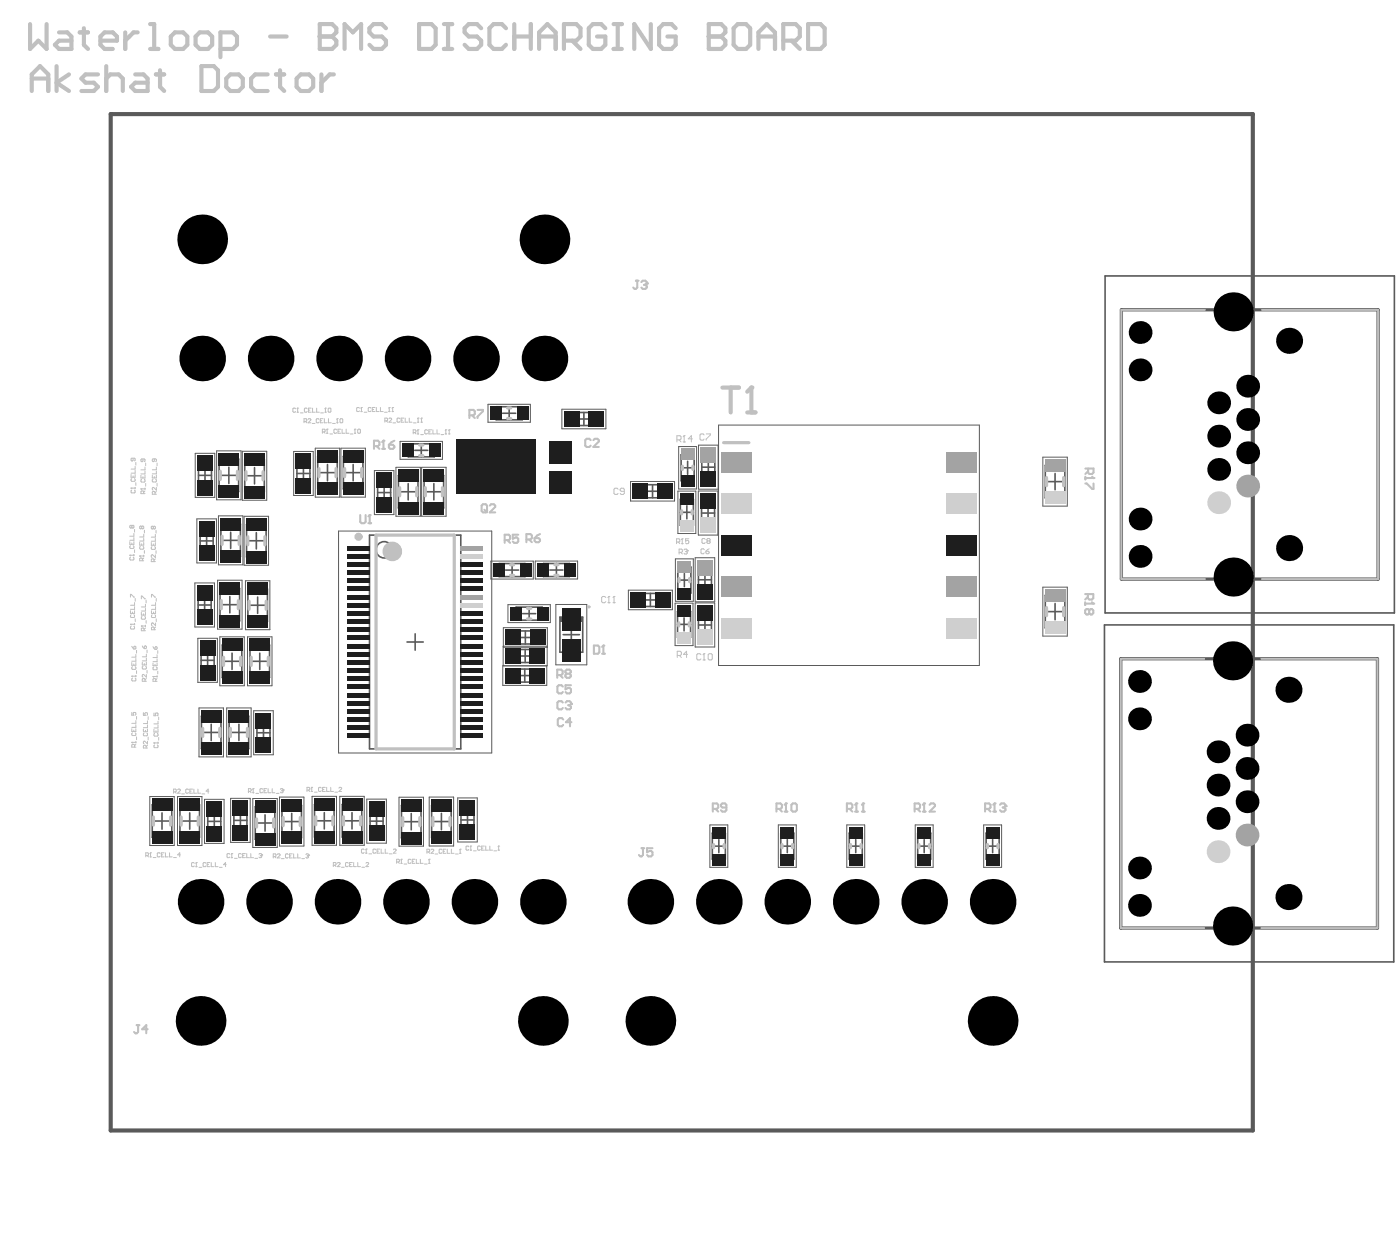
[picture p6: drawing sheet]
<svg xmlns="http://www.w3.org/2000/svg" width="286mm" height="254mm" viewBox="0 0 286 254" stroke-linecap="round" stroke-linejoin="round" font-family="sans-serif">
<g fill="none" stroke="#5a5a5a" stroke-width=".33">
<path d="M225.6 56.3h59v68.8h-59zM40.5 97h2.7M40.5 94.3h2.7v5.3h-2.7zM41.8 95.6v2.7M44.7 93.6h4v6.7h-4zM45 97h3.4M46.7 95.3v3.3M50 93.7h3.9v6.7h-3.9zM50.3 97.1h3.3M52 95.4v3.3M60.6 96.6h2.7M60.6 93.9h2.7v5.4h-2.7z"/>
<path d="M61.9 95.3v2.6M64.8 93.1h4v6.7h-4zM65.2 96.4h3.3M66.8 94.8v3.3M70.1 93.1h4v6.7h-4zM70.4 96.4h3.3M72.1 94.8v3.3M77.1 97.8h2.6v5.4h-2.6zM78.4 99.2v2.6M81.3 97h4v6.7h-4zM83.3 98.7v3.3M83.3 90.5h5.3v2.7h-5.3z"/>
<path d="M84.7 91.9h2.6M86 90.5v2.7M86.6 97h4v6.7h-4zM88.6 98.7v3.3M101.3 83h5.3v2.6h-5.3zM102.6 84.3h2.7M103.9 83v2.6M116.5 84.2h5.3v2.6h-5.3zM117.8 85.5h2.7M119.2 84.2v2.6M130.5 98.9h5.3v2.7h-5.3zM133.2 98.9v2.7"/>
<path d="M139 95.4h2.7M139 92.8h2.7v5.3h-2.7zM140.4 94.1v2.7M143.2 95.3h2.7M143.2 92.6h2.7v5.4h-2.7zM144.6 94v2.6M213.4 94.9h3.9v6.7h-3.9zM213.7 98.3h3.3M215.3 96.6v3.3M40.8 110.4h2.7M40.8 107.7h2.7v5.3h-2.7zM42.2 109v2.7"/>
<path d="M45.1 106.9h4v6.7h-4zM45.4 110.2h3.3M47.1 108.6v3.3M50.3 107h4v6.7h-4zM50.7 110.3h3.3M52.3 108.7v3.3M75.4 109.2h18.6v43.6h-18.6zM77.1 100.5h2.6M81.7 100.3h3.3M86.9 100.3h3.3M101.9 115h5.3v2.6h-5.3zM103.2 116.3h2.7"/>
<path d="M104.5 115v2.6M110.9 115h5.3v2.6h-5.3zM112.2 116.3h2.7M113.6 115v2.6M131.9 100.2h2.6M138.4 118.3h2.6M138.4 115.7h2.6v5.3h-2.6zM138.9 104.5h2.6M138.9 101.9h2.6v5.3h-2.6zM139.7 117v2.7M140.2 103.2v2.7M142.6 118.3h2.6"/>
<path d="M142.6 115.6h2.6v5.3h-2.6zM143.2 104.7h2.7M143.2 102h2.7v5.3h-2.7zM143.9 117v2.6M144.5 103.3v2.7M40.4 123.4h2.7M40.4 120.8h2.7v5.3h-2.7zM41 134.7h2.7M41 132.1h2.7v5.3h-2.7zM41.8 122.1v2.7M42.4 133.4v2.6M44.9 120h4v6.7h-4z"/>
<path d="M45.2 123.4h3.4M45.4 131.6h4v6.6h-4zM45.7 134.9h3.3M46.9 121.7v3.3M47.4 133.3v3.3M50.6 120.1h4v6.7h-4zM50.9 123.5h3.4M51 131.6h4v6.6h-4zM51.4 134.9h3.3M52.6 121.8v3.3M53 133.3v3.3M83.1 131h3.3"/>
<path d="M84.7 129.3v3.3M104.4 136.5h5.4v2.7h-5.4zM104.5 132.5h5.4v2.7h-5.4zM104.6 128.7h5.3v2.7h-5.3zM105.3 123.9h5.4v2.6h-5.4zM105.8 137.8h2.6M105.9 133.8h2.6M105.9 130.1h2.7M106.7 125.2h2.6M107.1 136.5v2.7M107.2 132.5v2.7M107.2 128.7v2.7"/>
<path d="M108 123.9v2.6M114.3 125.9h4.6v7.2h-4.6zM114.9 129.5h3.4M116.6 127.8v3.3M130.1 121.1h5.3v2.6h-5.3zM131.4 122.4h2.7M132.7 121.1v2.6M138.3 127.4h2.6M138.3 124.7h2.6v5.3h-2.6zM139.6 126.1v2.6M142.6 127.5h2.6M142.6 124.8h2.6v5.4h-2.6z"/>
<path d="M143.9 126.2v2.6M213.4 121.5h3.9v6.6h-3.9zM213.7 124.8h3.3M215.3 123.1v3.3M225.4 127.5h59.1v68.7h-59.1zM41.1 146.1h4v6.7h-4zM41.4 149.4h3.4M43.1 147.8v3.3M46.8 146.1h4v6.7h-4zM47.1 149.4h3.3M48.8 147.8v3.3M52.4 149.5h2.7"/>
<path d="M52.4 146.8h2.7v5.4h-2.7zM53.8 148.2v2.6M31.1 164.2h4v6.6h-4zM31.4 167.5h3.3M33.1 165.8v3.4M36.7 164.2h4v6.6h-4zM37.1 167.5h3.3M38.7 165.8v3.4M42.4 167.6h2.7M42.4 164.9h2.7v5.3h-2.7zM43.7 166.2v2.7M47.7 167.4h2.7"/>
<path d="M47.7 164.7h2.7v5.3h-2.7zM49.1 166v2.7M52.1 164.6h4v6.6h-4zM52.4 167.9h3.4M54.1 166.2v3.4M57.5 164.3h4v6.6h-4zM57.9 167.6h3.3M59.5 165.9v3.4M64.2 164.1h4v6.7h-4zM64.5 167.5h3.4M66.2 165.8v3.3M69.9 164.1h3.9v6.7h-3.9z"/>
<path d="M70.2 167.5h3.3M71.8 165.8v3.3M75.5 167.5h2.7M75.5 164.9h2.7v5.3h-2.7zM76.9 166.2v2.7M81.9 164.3h4v6.7h-4zM82.3 167.6h3.3M83.9 166v3.3M88.1 164.3h4v6.6h-4zM88.4 167.6h3.4M90.1 165.9v3.4M94.1 167.3h2.6"/>
<path d="M94.1 164.6h2.6v5.3h-2.6zM95.4 166v2.6M145.4 172.6h2.6M145.4 170h2.6v5.3h-2.6zM146.7 171.3v2.7M159.4 172.6h2.6M159.4 170h2.6v5.3h-2.6zM160.7 171.3v2.7M173.3 172.6h2.7M173.3 170h2.7v5.3h-2.7zM174.7 171.3v2.7M187.3 172.6h2.7"/>
<path d="M187.3 170h2.7v5.3h-2.7zM188.6 171.3v2.7M201.3 172.6h2.6M201.3 170h2.6v5.3h-2.6zM202.6 171.3v2.7"/>
</g>
<g fill="none" stroke="#5a5a5a" stroke-width=".2">
<path d="M39.8 92.5h4v9h-4zM44.2 92h5v10h-5zM49.5 92.1h4.9v10h-4.9zM59.9 92.1h4v9h-4zM64.3 91.4h5v10h-5zM69.6 91.4h5v10h-5zM76.4 96h4v9h-4zM80.8 95.3h5v10h-5zM81.7 90h8.6v3.7h-8.6zM86.1 95.3h4.9v10h-4.9zM99.6 82.5h8.6v3.6h-8.6zM114.7 83.5h9v4h-9z"/>
<path d="M128.7 98.2h9v4h-9zM138.5 91.1h3.7v8.7h-3.7zM142.6 90.8h4v9h-4zM146.7 86.7h53.2v49.1h-53.2zM212.9 93.3h4.9v10h-4.9zM39.8 118.9h4v9h-4zM40.2 105.9h4v8.9h-4zM44.4 118.4h5v10h-5zM44.6 105.2h5v10h-5zM49.8 105.3h5v10h-5zM50.1 118.5h5v10h-5zM69.1 108.3h31.3v45.3h-31.3z"/>
<path d="M100.2 114.5h8.6v3.6h-8.6zM109.2 114.5h8.7v3.6h-8.7zM137.9 114h3.6v8.7h-3.6zM138.4 100.2h3.6v8.6h-3.6zM141.9 113.8h4v9h-4zM142.5 100.2h4v9h-4zM212.9 119.8h4.9v10h-4.9zM40.4 130.2h4v9h-4zM44.9 129.9h5v10h-5zM50.5 129.9h5v10h-5zM102.7 131.8h9M102.7 132.1h9"/>
<path d="M103.7 123.4h8.6v3.6h-8.6zM111.6 135.8v4h-9v-4h9.1v-7.7h-9v7.7M113.4 123.3h6.4v12.3h-6.4zM128.3 120.4h8.9v4h-8.9zM137.8 123.1h3.6v8.6h-3.6zM141.9 123h4v9h-4zM40.6 144.4h5v10h-5zM46.3 144.4h5v10h-5zM51.8 145h4v9h-4zM30.6 162.5h5v10h-5zM36.2 162.5h5v10h-5zM41.7 163.1h4v9h-4z"/>
<path d="M47.1 162.9h4v9h-4zM51.6 162.9h5v10h-5zM57 162.6h5v10h-5zM63.7 162.5h5v10h-5zM69.4 162.5h4.9v10h-4.9zM74.9 163h4v9h-4zM81.4 162.6h5v10h-5zM87.6 162.6h5v10h-5zM93.4 162.8h4v9h-4zM144.9 168.3h3.6v8.7h-3.6zM158.9 168.3h3.6v8.7h-3.6zM172.8 168.3h3.7v8.7h-3.7z"/>
<path d="M186.8 168.3h3.7v8.7h-3.7zM200.8 168.3h3.6v8.7h-3.6z"/>
</g>
<path d="M228.9 63.2h52.4v54.9h-52.4zM228.8 134.4h52.4v54.9h-52.4z" fill="none" stroke="#5a5a5a" stroke-width=".66"/>
<path d="M114.3 125.9h4.6v1h-4.6z" fill-rule="evenodd" fill="#5a5a5a"/>
<circle cx="78.4" cy="112.2" r="1.66" fill="none" stroke="#5a5a5a" stroke-width=".33"/>
<path d="M22.6 23.3h233.1v207.3h-233.1z" fill="none" stroke="#5a5a5a" stroke-width=".84"/>
<g fill="none" stroke="#c0c0c0" stroke-width=".66">
<path d="M45 96.1v1.7M48.5 96.1v1.7M50.2 96.2v1.7M53.7 96.2v1.7M65.1 95.6v1.7M68.6 95.6v1.7M70.3 95.6v1.7M73.8 95.6v1.7M81.6 99.5v1.7M85.1 99.5v1.7M85.7 90.8h.6M85.7 93h.6"/>
<path d="M86.8 99.5v1.7M90.3 99.5v1.7M103.6 83.2h.7M103.6 85.4h.7M139.3 95.1v.7M141.4 95.1v.7M147.7 90.3h5.1M213.6 97.4v1.7M217.1 97.4v1.7M45.3 109.4v1.7M48.8 109.4v1.7M50.6 109.5v1.7"/>
<path d="M54.1 109.5v1.7M76.8 109.2h15.9v43.6h-15.9zM104.2 117.4h.7M104.2 115.2h.7M113.2 117.4h.7M113.2 115.2h.7M138.6 118v.7M139.1 104.2v.7M140.8 118v.7M141.3 104.2v.7M45.2 122.5v1.7M45.6 134.1v1.6"/>
<path d="M48.7 122.5v1.7M49.1 134.1v1.6M50.8 122.6v1.7M51.3 134.1v1.6M54.3 122.6v1.7M54.8 134.1v1.6M107.7 126.3h.6M107.7 124.1h.6M138.5 127.1v.6M140.7 127.1v.6M213.6 124v1.6M217.1 124v1.6"/>
<path d="M41.4 148.6v1.7M44.9 148.6v1.7M47 148.6v1.7M50.5 148.6v1.7M31.3 166.7v1.6M34.8 166.7v1.6M37 166.7v1.6M40.5 166.7v1.6M52.4 167.1v1.6M55.8 167.1v1.6M57.8 166.8v1.6M61.3 166.8v1.6"/>
<path d="M64.4 166.6v1.7M67.9 166.6v1.7M70.1 166.6v1.7M73.6 166.6v1.7M82.2 166.8v1.7M85.7 166.8v1.7M88.3 166.8v1.6M91.8 166.8v1.6M145.6 172.3v.7M147.8 172.3v.7M159.6 172.3v.7M161.8 172.3v.7"/>
<path d="M173.6 172.3v.7M175.7 172.3v.7M187.6 172.3v.7M189.7 172.3v.7M201.5 172.3v.7M203.7 172.3v.7"/>
</g>
<path d="M245.9 63.2h-17v54.9h17M257.6 63.2h23.7v54.9h-23.7M245.8 134.4h-17v54.9h17M257.4 134.4h23.8v54.9h-23.8" fill="none" stroke="#c0c0c0" stroke-width=".33"/>
<g fill="none" stroke="#c0c0c0" stroke-width=".84">
<path d="M6.1 4.9v5.1l1.7-1.7 1.7 1.7v-5.1M6.5 18.6v-3.4l1.7-1.7 1.7 1.7v3.4M6.5 16h3.4M11.5 13.5v5.1M12 6.6h1.7l.9 .9v2.5h-2.6l-.8-.9 .8-.8h2.6M14.1 15.2l-2.6 1.7 2.6 1.7M16.3 6.6h1.7M17.1 5.8v3.3l.9 .9M20 15.2h-2.5l-.9 .8 .9 .9h1.6l.9 .8-.9 .9h-2.5M20.5 8.3h3.4v-.8l-.9-.9h-1.7l-.8 .9v1.6l.8 .9h1.7M21.7 16l.8-.8h1.7l.9 .8v2.6M21.7 13.5v5.1"/>
<path d="M25.6 6.6v3.4M27.6 15.2h1.7l.8 .8v2.6h-2.5l-.8-.9 .8-.8h2.5M28.1 6.6h-.8l-1.7 1.7M30.6 10h1.7M30.6 4.9h.9v5.1M31.8 15.2h1.7M32.7 14.3v3.4l.8 .9M35.7 6.6h1.7l.8 .9v1.6l-.8 .9h-1.7l-.8-.9v-1.6zM40.8 6.6h1.7l.8 .9v1.6l-.8 .9h-1.7l-.9-.9v-1.6zM41.1 13.5h2.5l.9 .8v3.4l-.9 .9h-2.5zM45 10h2.5l.9-.9v-1.6l-.9-.9h-2.5v5.1M46.2 16l.8-.8h1.7l.9 .8v1.7l-.9 .9h-1.7l-.8-.9z"/>
<path d="M54.6 15.2h-2.5l-.9 .8v1.7l.9 .9h2.5M55.1 7.5h3.4M56.3 15.2h1.7M57.2 14.3v3.4l.8 .9M61.4 15.2h1.7l.8 .8v1.7l-.8 .9h-1.7l-.9-.9v-1.7zM65.3 4.9v5.1h2.5l.8-.9v-.8l-.8-.8h-2.5M65.6 15.2v3.4M68.1 15.2h-.8l-1.7 1.7"/>
</g>
<circle cx="65.3" cy="7.5" r=".42" fill="#c0c0c0"/>
<g fill="none" stroke="#c0c0c0" stroke-width=".84">
<path d="M65.3 4.9h2.5l.8 .9v.8l-.8 .9h-2.5M70.3 10v-5.1l1.7 1.7 1.7-1.7v5.1M78.8 5.8l-.9-.9h-1.7l-.8 .9v.8l.8 .9h1.7l.9 .8v.8l-.9 .9h-1.7l-.8-.9M85.5 4.9h2.6l.8 .9v3.3l-.8 .9h-2.6zM90.6 4.9h1.7M90.6 10h1.7M91.5 4.9v5.1M98.2 5.8l-.8-.9h-1.7l-.9 .9v.8l.9 .9h1.7l.8 .8v.8l-.8 .9h-1.7l-.9-.9M103.3 5.8l-.9-.9h-1.7l-.8 .9v3.3l.8 .9h1.7l.9-.9M105 7.5h3.3M105 4.9v5.1M108.3 4.9v5.1"/>
<path d="M110 7.5h3.4M110 10v-3.4l1.7-1.7 1.7 1.7v3.4M115.1 8.3h2.5l.9-.8v-1.7l-.9-.9h-2.5v5.1M116.8 8.3l1.7 1.7M123.6 5.8l-.9-.9h-1.7l-.8 .9v3.3l.8 .9h1.7l.9-.9v-1.6h-1.7M125.2 4.9h1.7M125.2 10h1.7M126.1 4.9v5.1M132.8 4.9v5.1l-3.3-5.1v5.1M137.9 5.8l-.8-.9h-1.7l-.9 .9v3.3l.9 .9h1.7l.8-.9v-1.6h-1.7M144.7 4.9v5.1h2.5l.8-.9v-.8l-.8-.8h-2.5"/>
</g>
<circle cx="144.7" cy="7.5" r=".42" fill="#c0c0c0"/>
<path d="M144.7 4.9h2.5l.8 .9v.8l-.8 .9h-2.5M150.6 4.9h1.7l.8 .9v3.3l-.8 .9h-1.7l-.9-.9v-3.3zM154.8 7.5h3.4M154.8 10v-3.4l1.7-1.7 1.7 1.7v3.4M159.9 8.3h2.5l.9-.8v-1.7l-.9-.9h-2.5v5.1M161.6 8.3l1.7 1.7M164.9 4.9h2.6l.8 .9v3.3l-.8 .9h-2.6z" fill="none" stroke="#c0c0c0" stroke-width=".84"/>
<path d="M221.5 121.2h1.6v.8l-.2 .3h-.6l-.3-.3v-.8M221.5 122.9v.5M221.5 123.1h1.6M222 121.8l-.5 .5" fill="none" stroke="#c0c0c0" stroke-width=".42"/>
<circle cx="223.1" cy="123.1" r=".21" fill="#c0c0c0"/>
<path d="M222.3 124.5l.3-.2h.3l.2 .2v.6l-.2 .3h-.3l-.3-.3M222.3 124.5l-.3-.2h-.2l-.3 .2v.6l.3 .3h.2l.3-.3M222.3 124.5v.6M222.9 122.9l.2 .2" fill="none" stroke="#c0c0c0" stroke-width=".42"/>
<path d="M147.4 79.1h3.4M149.1 79.1v5M153.4 79.1v5M152.5 84.1h1.7" fill="none" stroke="#c0c0c0" stroke-width=".84"/>
<circle cx="153.4" cy="79.1" r=".42" fill="#c0c0c0"/>
<path d="M153.4 79.1l-.9 .8" fill="none" stroke="#c0c0c0" stroke-width=".84"/>
<g fill="none" stroke="#c0c0c0" stroke-width=".21">
<path d="M126.2 99.8l-.3-.2h-.4l-.2 .2v.9l.2 .2h.4l.3-.2M138.2 89.7h.6l.2-.2v-.4l-.2-.2h-.6v1.3M138.6 89.7l.4 .5M139.4 90.2h.4M139.6 88.9h.1M139.6 88.9v1.3M139.6 88.9l-.2 .2M141.3 89.5h-.8l.6-.6v1.3M143.7 88.7l-.2-.2h-.4l-.2 .2v.9l.2 .2h.4l.2-.2M144.1 88.5h.9v.2l-.9 .9v.2M127.4 100.2h-.6l-.2-.2 .2-.4h.4l.2 .2v.9l-.2 .2h-.4l-.2-.2M138.1 110.6h.5l.2-.2v-.3l-.2-.2h-.5v1"/>
<path d="M138.4 110.6l.4 .3M138.6 112.7h.5l.2-.2v-.3l-.2-.2h-.5v1M138.9 112.7l.4 .3M139.1 110.9h.3M139.3 109.9h.1M139.3 109.9v1M139.3 109.9l-.2 .2M139.6 112.2l.2-.2h.3l.2 .4M139.9 112.5h.2M140.1 112.5l.2 .2-.2 .3h-.3l-.2-.1M140.3 112.4h.1M140.3 112.4l-.2 .1"/>
<path d="M140.6 109.9h-.7v.5l.4-.1 .3 .1v.4l-.2 .1h-.3l-.2-.1M143.7 112.1l-.1-.1h-.4l-.1 .1v.7l.1 .2h.4l.1-.2M143.9 110l-.1-.1h-.4l-.1 .1v.7l.1 .2h.4l.1-.2M144.1 112.5h.5l.1 .3-.1 .2h-.4l-.1-.2zM144.4 110.4l-.1-.2 .1-.3h.4l.1 .1-.1 .4M144.4 110.4l-.1 .1 .1 .4h.4l.1-.2-.1-.3M144.4 110.4h.4M144.7 112l-.6 .5M123.6 121.9l-.2-.2h-.4l-.2 .2v.9l.2 .2h.4l.2-.2M124.1 123h.4M124.3 121.7h.1M124.3 121.7v1.3"/>
<path d="M124.3 121.7l-.2 .2M125.1 123h.4M125.3 121.7h.1M125.3 121.7v1.3M125.3 121.7l-.2 .2M138.2 133.7h.7l.2-.2v-.4l-.2-.2h-.7v1.2M138.7 133.7l.4 .4M140.3 133.5h-.8l.6-.6v1.2M143.1 133.6l-.2-.2h-.5l-.2 .2v.8l.2 .2h.5l.2-.2M143.5 134.6h.4M143.7 133.4h.1M143.7 133.4v1.2"/>
<path d="M143.7 133.4l-.2 .2M144.8 133.4h.4l.2 .2v.8l-.2 .2h-.4l-.3-.2v-.8z"/>
</g>
<path d="M73.5 105.1v1.4l.3 .2h.6l.2-.2v-1.4M75.2 106.7h.5M75.5 105.1v1.6" fill="none" stroke="#c0c0c0" stroke-width=".42"/>
<circle cx="75.5" cy="105.1" r=".21" fill="#c0c0c0"/>
<path d="M221.5 95.6h1.7v.8l-.3 .3h-.5l-.3-.3v-.8M221.5 97.3v.5M221.5 97.5h1.7M222.1 96.1l-.6 .6M75.5 105.1l-.3 .3" fill="none" stroke="#c0c0c0" stroke-width=".42"/>
<g fill="none" stroke="#c0c0c0" stroke-width=".21">
<path d="M26.8 99.6h.1M26.8 96.8v.6h.8v-.6M26.8 99.6h.8M26.8 99.6l.1 .1M26.9 97.6l-.1 .2 .1 .4h.5l.2-.1-.2-.5M27.2 93.5l-.2 .5-.2-.1 .1-.4h.5l.2 .1-.2 .4M27.2 97.1v.3M27.6 95.1v.6h-.8M27.6 96v.5h-.8M27.6 99.4v.3M27.7 94.3v.6M27.7 98.5v.5"/>
<path d="M28.8 99.7h.1M28.8 97v.5h.8v-.5M28.8 99.7l.1 .2M28.8 99.7h.8M28.9 97.8l-.1 .1 .1 .5h.6l.1-.2-.1-.4M29.2 93.6l-.2 .6-.2-.1 .1-.5h.6l.1 .2-.1 .4M29.2 97.2v.3M29.6 96.1v.6h-.8M29.6 95.3v.6h-.8M29.6 99.6v.3M29.7 94.5v.5M29.7 98.6v.6"/>
<path d="M31.1 96.9v.6h.8v-.6M31.2 97.8l-.1 .1 .1 .4h.6l.1-.1-.1-.4M31.5 93.6l-.1 .6-.3-.2 .1-.4h.6l.1 .2-.1 .4M31.5 97.2v.3M31.9 99.4v.6l-.5-.6-.3 .2 .1 .4M31.9 95.3v.5h-.8M31.9 96.1v.6h-.8M32.1 94.5v.5M32.1 98.6v.6M60.3 83.4l-.1-.1-.4 .1v.6l.1 .1 .4-.1M60.6 84.1h.3M60.7 83.3h.1"/>
<path d="M60.7 83.3v.8M60.7 83.3l-.1 .1M61.3 84.2h.6M62.1 86l.5-.2-.1-.4h-.4v.9M62.3 86l.3 .3M62.7 83.4l-.2-.1-.4 .1v.6l.2 .1 .4-.1M62.9 85.6l.1-.2 .4 .2-.5 .7h.5M63 83.7h.2M63.5 83.3h-.5v.8h.5M63.7 86.4h.6M63.8 83.3v.8h.5M64.6 83.3v.8h.6"/>
<path d="M65.1 85.6l-.1-.2-.5 .2v.5l.2 .2 .4-.2M65.4 85.8h.3M65.5 84.2h.5M65.8 88.1l.6-.1-.2-.4h-.4v.8M65.9 85.4h-.5v.9h.5M66.1 88.1l.3 .3M66.2 85.4v.9h.6M66.3 84.1h.3M66.4 83.3h.1M66.4 83.3v.8M66.4 83.3l-.1 .1M66.6 88.4h.3"/>
<path d="M66.8 87.6h.1M66.8 87.6l-.2 .1M66.8 87.6v.8M67 85.4v.9h.6M67.1 83.3l.4 .1v.6l-.1 .1-.4-.1v-.6zM67.3 88.5h.6M67.9 86.4h.5M68.7 86.3h.3M68.7 87.7l-.1-.1-.4 .1v.6l.1 .1 .4-.1M68.8 85.4h.1M68.8 85.4v.9M68.8 85.4l-.1 .2"/>
<path d="M69 88h.3M69.5 85.4l.5 .2v.5l-.2 .2-.4-.2v-.5zM69.5 87.6h-.5v.8h.5M69.8 87.6v.8h.6M70.7 87.6v.8h.5M71.5 88.5h.5M72.3 88.4h.3M72.5 87.6h.1M72.5 87.6v.8M72.5 87.6l-.2 .1M73.1 87.6l.5 .1v.6l-.2 .1-.4-.1v-.6zM73.4 83.3l-.2-.2-.4 .2v.5l.1 .2 .5-.2"/>
<path d="M73.6 84h.3M73.8 83.1h.1M73.8 83.1v.9M73.8 83.1l-.2 .2M74.3 84.1h.6M75.7 83.3l-.1-.2-.4 .2v.5l.1 .2 .4-.2M76 83.6h.3M76.5 83.1h-.5v.9h.5M76.8 83.1v.9h.6M77.7 83.1v.9h.5M78.5 84.1h.5M78.6 85.9l.5-.2-.1-.4h-.4v.8"/>
<path d="M78.8 85.9l.3 .2M79.3 84h.3M79.4 85.4l.1-.1 .4 .1-.5 .7h.5M79.5 83.1h.1M79.5 83.1v.9M79.5 83.1l-.2 .2M80 84h.3M80.1 83.1h.1M80.1 83.1v.9M80.1 83.1l-.1 .2M80.2 86.3h.6M81.6 85.4l-.1-.1-.5 .1v.6l.2 .1 .4-.1"/>
<path d="M81.9 85.7h.3M82.4 85.3h-.5v.8h.5M82.7 85.3v.8h.6M83.5 85.3v.8h.6M84.3 88.2l.6-.1-.1-.4h-.5v.8M84.4 86.3h.5M84.6 88.2l.3 .3M85.2 88.5h.3M85.2 86.1h.3M85.3 87.7h.1M85.3 87.7v.8M85.3 87.7l-.1 .1"/>
<path d="M85.3 85.3h.1M85.3 85.3v.8M85.3 85.3l-.1 .1M85.9 88.7h.5M85.9 86.1h.3M86 85.3h.1M86 85.3v.8M86 85.3l-.1 .1M87.3 87.8l-.2-.1-.4 .1v.6l.1 .1 .5-.1M87.5 88.1h.3M88.1 87.7h-.6v.8h.6M88.4 87.7v.8h.5"/>
<path d="M89.2 87.7v.8h.5M90 88.7h.6M90.9 88.5h.2M91 87.7h.1M91 87.7v.8M91 87.7l-.1 .1M91.5 88.5h.3M91.7 87.7h.1M91.7 87.7v.8M91.7 87.7l-.2 .1M26.5 113.3h.1M26.5 110.5v.6h.8v-.6"/>
<path d="M26.5 113.3h.8M26.5 113.3l.1 .1M26.6 111.3l-.1 .2 .1 .4h.6l.1-.1-.1-.5M26.6 113.7l-.1 .1 .1 .4h.6l.1-.1-.1-.4M26.9 100l-.1 .1 .1 .5h.5l.2-.2-.2-.4M26.9 107.3l-.1-.1-.3 .1 .1 .4 .3-.1M26.9 107.3l.2-.1 .2 .1-.1 .4-.3-.1M26.9 107.3v.3M26.9 110.8v.3M27.3 108.8v.6h-.8M27.3 109.7v.5h-.8M27.3 113.1v.3"/>
<path d="M27.5 108v.6M27.5 112.2v.5M28.5 113.4h.1M28.5 110.7v.5h.8v-.5M28.5 113.4l.1 .2M28.5 113.4h.8M28.6 111.5l-.1 .1 .1 .4h.6l.1-.1-.1-.4M28.9 107.5l.2-.2 .2 .2-.1 .4-.3-.2M28.9 107.5l-.1-.2-.3 .2 .1 .4 .3-.2M28.9 107.5v.2M28.9 110.9v.3M29.1 114.4v-.4l-.5-.2-.1 .6h.8"/>
<path d="M29.3 100.7v-.4l-.4-.1-.1 .5h.8M29.3 109v.5h-.8M29.3 109.8v.6h-.8M29.3 113.3v.3M29.3 113.8l-.2 .3M29.5 108.2v.5M29.5 112.3v.6M29.6 100.2l-.3 .2M30.9 110.7v.5h.8v-.5M31 111.5l-.1 .2 .1 .4h.6l.1-.2-.1-.4M31.3 107.5l-.1-.1-.3 .1 .1 .4 .3-.1M31.3 107.5l.1-.1 .3 .1-.1 .4-.3-.1"/>
<path d="M31.3 107.5v.3M31.3 111v.2M31.4 114.6l-.1-.6-.4 .2v.4h.8M31.6 100.8v-.4l-.4-.1-.1 .5h.8M31.7 113.2v.5l-.5-.5-.3 .1 .1 .4M31.7 114l-.3 .3M31.7 109v.6h-.8M31.7 109.9v.5h-.8M31.9 108.2v.6M31.9 112.4v.5M31.9 100.3l-.3 .3M26.6 127.4h.1"/>
<path d="M26.6 124.6v.5h.9v-.5M26.6 121.8v-.5l.9 .5M26.6 127.4h.9M26.6 127.4l.2 .1M26.8 125.4l-.2 .2 .2 .4h.5l.2-.2-.2-.4M26.8 127.8l-.2 .1 .2 .4h.5l.2-.1-.2-.4M26.9 138h.1M26.9 135.2v.5h.8v-.5M26.9 138h.8M26.9 138l.1 .1M26.9 131.9l.4 .5M27 138.4l-.1 .1 .1 .4h.6l.1-.1-.1-.4"/>
<path d="M27 136l-.1 .1 .1 .5h.6l.1-.2-.1-.4M27 124.9v.2M27.3 135.5v.2M27.5 131.9l.2 .1v.3l-.4 .1zM27.5 123.8v.5h-.9M27.5 122.9v.6h-.9M27.5 127.2v.3M27.6 122.1v.6M27.6 126.3v.5M27.7 133.5v.6h-.8M27.7 134.3v.6h-.8M27.7 137.8v.3"/>
<path d="M27.9 132.7v.5M27.9 136.8v.6M28.9 127.7h.1M28.9 124.9v.6h.8v-.6M28.9 122.2v-.6l.8 .6M28.9 127.7l.1 .1M28.9 127.7h.8M29 125.8l-.1 .1 .1 .4h.5l.2-.1-.2-.4M29 135.1v.6h.9v-.6M29 131.8l.5 .5M29.2 135.9l-.2 .2 .2 .4h.5l.2-.1-.2-.5M29.3 125.2v.3"/>
<path d="M29.4 128.7v-.4l-.4-.2-.1 .6h.8M29.5 135.4v.3M29.6 139v-.4l-.4-.2-.2 .6h.9M29.6 131.8l.3 .1-.2 .4h-.2zM29.7 123.3v.5h-.8M29.7 124.1v.6h-.8M29.7 127.6v.2M29.7 128.1l-.3 .3M29.8 122.4v.6M29.8 126.6v.6M29.9 137.6v.6l-.7-.6-.2 .1 .2 .5M29.9 138.4l-.3 .3"/>
<path d="M29.9 133.4v.6h-.9M29.9 134.3v.5h-.9M30 132.6v.6M30 136.8v.5M30.9 121.8v-.5l.9 .5M30.9 124.6v.6h.9v-.6M31.1 125.4l-.2 .2 .2 .4h.5l.2-.2-.2-.4M31.2 138h.1M31.2 135.3v.5h.9v-.5M31.2 138l.2 .2M31.2 138h.9M31.2 131.9l.4 .6"/>
<path d="M31.3 124.9v.3M31.4 136.1l-.2 .1 .2 .4h.5l.2-.1-.2-.4M31.5 128.5v-.4l-.4-.2-.2 .6h.9M31.6 135.5v.3M31.8 127.1v.6l-.7-.6-.2 .1 .2 .5M31.8 127.9l-.3 .3M31.8 122.9v.6h-.9M31.8 123.8v.5h-.9M31.8 131.9l.3 .2v.2l-.5 .2zM31.8 139l-.2-.6-.4 .2v.4h.9M31.9 122.1v.6M31.9 126.3v.5"/>
<path d="M32.1 133.6v.5h-.9M32.1 134.4v.6h-.9M32.1 137.9v.3M32.1 138.4l-.3 .3M32.2 132.8v.5M32.2 136.9v.6M26.9 151.5h.1M26.9 145.4v.5h.4l-.1-.4 .4-.1 .1 .1-.1 .4M26.9 148.7v.5h.8v-.5M26.9 151.5h.8M26.9 151.5l.1 .1M27 149.5l-.1 .2 .1 .4h.6l.1-.2-.1-.4"/>
<path d="M27.3 149v.2M27.5 152.4v-.4l-.5-.1-.1 .5h.8M27.7 151.9l-.2 .2M27.7 147v.6h-.8M27.7 147.8v.6h-.8M27.7 151.3v.3M27.9 146.2v.5M27.9 150.3v.6M29.3 145.4v.6h.4l-.1-.3 .1-.3 .4 .1-.1 .5M29.3 148.7v.6h.8v-.6M29.4 149.6l-.1 .1 .1 .4h.6l.1-.1-.1-.4M29.7 149v.3"/>
<path d="M29.8 152.6v-.4l-.4-.1-.1 .5h.8M30.1 151.2v.6l-.5-.6-.3 .2 .1 .4M30.1 152.1l-.3 .2M30.1 147.1v.5h-.8M30.1 147.9v.5h-.8M30.2 146.2v.6M30.2 150.4v.5M31.4 151.6h.1M31.4 145.5v.5h.4l-.1-.4 .4-.1 .2 .1-.2 .4M31.4 148.8v.6h.9v-.6M31.4 151.6h.9M31.4 151.6l.2 .1"/>
<path d="M31.6 149.6l-.2 .2 .2 .4h.5l.2-.2-.2-.4M31.6 152l-.2 .1 .2 .4h.5l.2-.1-.2-.4M31.8 149.1v.3M32.3 147.1v.6h-.9M32.3 148v.5h-.9M32.3 151.4v.3M32.4 146.3v.6M32.4 150.5v.5M29.8 174.5l.5-.1-.1-.4h-.4v.8M30 174.5l.3 .3M30.6 174.8h.3M30.7 174h.1"/>
<path d="M30.7 174l-.1 .1M30.7 174v.8M31.3 175h.5M32.7 174.1l-.2-.1-.4 .1v.6l.1 .1 .5-.1M32.9 174.4h.3M33.5 174h-.6v.8h.6M33.8 174v.8h.5M34.6 174v.8h.6M35.4 161.6l.6-.2-.2-.4h-.4v.8M35.4 175h.6M35.7 161.6l.3 .2M36.3 161.1l.1-.1 .4 .1-.5 .7h.5"/>
<path d="M36.8 174.4h-.5l.4-.4v.8M37.1 162h.5M38.5 161.1l-.2-.1-.4 .1v.6l.2 .1 .4-.1M38.7 161.4h.3M39.3 161h-.6v.8h.6M39.6 161v.8h.5M39.7 176.1l-.2-.1-.4 .1v.6l.1 .1 .5-.1M39.9 176.8h.3M40.1 176h.1M40.1 176v.8M40.1 176l-.2 .1M40.4 161v.8h.6"/>
<path d="M40.6 177h.6M41.2 162h.6M42 176.1l-.1-.1-.4 .1v.6l.1 .1 .4-.1M42.3 176.4h.3M42.6 161.4h-.5l.4-.4v.8M42.8 176h-.5v.8h.5M43.1 176v.8h.6M44 176v.8h.5M44.8 177h.5M46.2 176.4h-.6l.4-.4v.8M46.9 174.3l-.1-.2-.5 .2v.5l.2 .2 .4-.2M47.2 175h.2"/>
<path d="M47.3 174.1h.1M47.3 174.1v.9M47.3 174.1l-.1 .2M47.9 175.1h.5M49.2 174.3l-.1-.2-.4 .2v.5l.1 .2 .4-.2M49.5 174.6h.3M50.1 174.1h-.6v.9h.6M50.4 174.1v.9h.5M50.7 161.5l.6-.2-.2-.4h-.4v.8M51 161.5l.3 .2M51.2 174.1v.9h.5M51.5 161.7h.3"/>
<path d="M51.7 160.9h.1M51.7 160.9l-.2 .1M51.7 160.9v.8M52 175.1h.6M52.2 161.9h.6M52.9 174.3l.4-.2 .1 .3M53.1 174.6h.2M53.3 174.6l.1 .1-.1 .3-.4-.2M53.4 174.4h.1M53.4 174.4l-.1 .2M53.6 161l-.1-.1-.4 .1v.6l.1 .1 .4-.1M53.9 161.3h.3"/>
<path d="M54.4 160.9h-.5v.8h.5M54.7 160.9v.8h.6M55.6 160.9v.8h.5M55.8 174.8l.5-.2-.1-.4h-.4v.8M56.1 174.8l.2 .2M56.4 161.9h.5M56.6 174.3l.1-.1 .5 .1-.6 .7h.6M57.2 161l.4-.1 .2 .3M57.4 175.2h.6M57.5 161.3h.1M57.6 161.3l.2 .2-.2 .2-.4-.1M57.8 161.2h.1"/>
<path d="M57.8 161.2l-.2 .1M58.8 174.3l-.1-.1-.4 .1v.6l.1 .1 .4-.1M59.1 174.6h.3M59.7 174.2h-.6v.8h.6M59.9 174.2v.8h.6M60.8 174.2v.8h.5M61.6 175.2h.6M62.4 174.3l.4-.1 .2 .3M62.7 161.2l.5-.1-.1-.5h-.4v.9M62.7 174.6h.1M62.8 174.6l.2 .2-.2 .2-.4-.1M62.9 161.2l.3 .3"/>
<path d="M63 174.5h.1M63 174.5l-.2 .1M63.5 161.5h.3M63.6 160.6h.1M63.6 160.6l-.1 .2M63.6 160.6v.9M64.2 161.6h.5M65.6 160.8l-.2-.2-.4 .2v.5l.2 .2 .4-.2M65.8 161.1h.3M66.4 160.6h-.6v.9h.6M66.7 160.6v.9h.5M67.5 160.6v.9h.6"/>
<path d="M68 176.5l.6-.1-.1-.4h-.5v.8M68.3 176.5l.3 .3M68.3 161.6h.6M68.9 176.1l.1-.1 .4 .1-.5 .7h.5M69.2 160.8l.1-.2 .4 .2-.5 .7h.5M69.7 176.9h.6M71.1 176.1l-.2-.1-.4 .1v.6l.2 .1 .4-.1M71.4 176.4h.2M71.9 176h-.5v.8h.5M72.2 176v.8h.5M73 176v.8h.6M73.9 176.9h.5"/>
<path d="M74.3 173.4l-.1-.2-.4 .2v.5l.1 .2 .4-.2M74.6 174.1h.3M74.7 176.1l.1-.1 .4 .1-.5 .7h.5M74.8 173.2h.1M74.8 173.2v.9M74.8 173.2l-.2 .2M75.3 174.2h.6M76.7 173.4l-.1-.2-.5 .2v.5l.2 .2 .4-.2M77 173.6h.2M77.5 173.2h-.5v.9h.5M77.8 173.2v.9h.6M78.6 173.2v.9h.6"/>
<path d="M79.5 174.2h.5M80.3 173.4l.1-.2 .4 .2-.5 .7h.5M81 175.9l.5-.2-.1-.4h-.4v.8M81.2 175.9l.3 .2M81.8 176.1h.3M81.9 175.3h.1M81.9 175.3l-.1 .1M81.9 175.3v.8M82.5 176.3h.5M83.9 175.4l-.2-.1-.4 .1v.6l.2 .1 .4-.1M84.1 175.7h.3M84.7 175.3h-.6v.8h.6"/>
<path d="M85 175.3v.8h.5M85.8 175.3v.8h.6M86.6 176.3h.6M87.1 173.8l.6-.1-.1-.4h-.5v.8M87.4 173.8l.3 .3M87.5 176.1h.2M87.6 175.3h.1M87.6 175.3v.8M87.6 175.3l-.1 .1M88 173.4l.1-.1 .4 .1-.5 .7h.5M88.8 174.2h.6M90.2 173.4l-.2-.1-.4 .1v.5l.2 .2 .4-.2"/>
<path d="M90.5 173.7h.2M91 173.3h-.5v.8h.5M91.3 173.3v.8h.6M92.1 173.3v.8h.6M93 174.2h.5M93.8 174.1h.3M93.9 173.3h.1M93.9 173.3v.8M93.9 173.3l-.1 .1M95.7 172.8l-.2-.2-.4 .2v.5l.2 .1 .4-.1M96 173.4h.2M96.1 172.6h.1"/>
<path d="M96.1 172.6v.8M96.1 172.6l-.1 .2M96.6 173.6h.6M98 172.8l-.1-.2-.4 .2v.5l.1 .1 .4-.1M98.3 173h.3M98.9 172.6h-.6v.8h.6M99.1 172.6v.8h.6M100 172.6v.8h.5M100.8 173.6h.6M101.6 173.4h.3M101.8 172.6h.1M101.8 172.6v.8"/>
<path d="M101.8 172.6l-.2 .2"/>
</g>
<circle cx="223.2" cy="97.5" r=".21" fill="#c0c0c0"/>
<path d="M129.8 57.3h.5M130.1 57.3v1.4l-.3 .2h-.3l-.3-.2M130.9 57.6l.3-.3h.5l.3 .3v.2M221.5 98.6h.3l1.1 1.1h.3v-1.1M222.9 97.3l.3 .2M131 173h.5M131.2 173v1.4l-.2 .3h-.3l-.3-.3M133.2 173h-1.1v.9l.5-.3h.3l.3 .3v.5l-.3 .3h-.6l-.2-.3M27.9 209.1h.6M28.2 209.1v1.4l-.3 .3h-.3l-.2-.3M30.1 210h-1.1l.9-.9v1.7" fill="none" stroke="#c0c0c0" stroke-width=".42"/>
<circle cx="132" cy="57.8" r=".21" fill="#c0c0c0"/>
<path d="M131.5 58.1h.2M131.7 58.1l.3 .3v.3l-.3 .2h-.5l-.3-.2M132 57.8l-.3 .3M76.3 91h.9l.2-.3v-.5l-.2-.3h-.9v1.7M76.9 91l.5 .6M78 91.6h.5M78.3 89.9v1.7" fill="none" stroke="#c0c0c0" stroke-width=".42"/>
<circle cx="78.3" cy="89.9" r=".21" fill="#c0c0c0"/>
<path d="M78.3 89.9l-.3 .3M79.4 90.7h.8l.3 .3v.3l-.3 .3h-.5l-.3-.3zM80.5 89.9l-.6 .3-.5 .5M145.5 165h.8l.3-.3v-.5l-.3-.3h-.8v1.7M146 165l.6 .6M148.3 164.7h-.9l-.2-.2v-.3l.2-.3h.6l.3 .3v1.1l-.3 .3h-.6l-.2-.3M158.5 165h.8l.3-.3v-.5l-.3-.3h-.8v1.7M159 165l.6 .6M160.1 165.6h.6M160.4 163.9v1.7" fill="none" stroke="#c0c0c0" stroke-width=".42"/>
<circle cx="160.4" cy="163.9" r=".21" fill="#c0c0c0"/>
<path d="M160.4 163.9l-.3 .3M161.8 163.9h.6l.2 .3v1.1l-.2 .3h-.6l-.3-.3v-1.1zM172.9 165h.8l.3-.3v-.5l-.3-.3h-.8v1.7M173.4 165l.6 .6M174.5 165.6h.6M174.8 163.9v1.7" fill="none" stroke="#c0c0c0" stroke-width=".42"/>
<circle cx="174.8" cy="163.9" r=".21" fill="#c0c0c0"/>
<path d="M174.8 163.9l-.3 .3M175.9 165.6h.6M176.2 163.9v1.7" fill="none" stroke="#c0c0c0" stroke-width=".42"/>
<circle cx="176.2" cy="163.9" r=".21" fill="#c0c0c0"/>
<path d="M176.2 163.9l-.3 .3M186.7 165h.8l.3-.3v-.5l-.3-.3h-.8v1.7M187.2 165l.6 .6M188.3 165.6h.6M188.6 163.9v1.7" fill="none" stroke="#c0c0c0" stroke-width=".42"/>
<circle cx="188.6" cy="163.9" r=".21" fill="#c0c0c0"/>
<path d="M188.6 163.9l-.3 .3M189.7 164.2l.3-.3h.6l.2 .3v.3l-1.1 1.1h1.1M201.1 165h.8l.3-.3v-.5l-.3-.3h-.8v1.7M201.6 165l.6 .6M202.7 165.6h.6M203 163.9v1.7" fill="none" stroke="#c0c0c0" stroke-width=".42"/>
<circle cx="203" cy="163.9" r=".21" fill="#c0c0c0"/>
<path d="M203 163.9l-.3 .3M204.1 164.2l.3-.3h.5l.3 .3v.3" fill="none" stroke="#c0c0c0" stroke-width=".42"/>
<circle cx="205.2" cy="164.5" r=".21" fill="#c0c0c0"/>
<g fill="none" stroke="#c0c0c0" stroke-width=".42">
<path d="M95.8 84.7h.8l.3-.2v-.6l-.3-.3h-.8v1.7M96.4 84.7l.5 .6M97.5 83.6h1.1v.3l-1.1 1.1v.3M98.6 102.9h.5l.3 .3v1.1l-.3 .2h-.5l-.3-.2v-1.1zM98.9 104l.5 .5M100 103.2l.2-.3h.6l.3 .3v.2l-1.1 1.1h1.1M103 110.2h.8l.3-.3v-.5l-.3-.3h-.8v1.7M103.6 110.2l.5 .6M105.8 109.1h-1.1v.8l.5-.3h.3l.3 .3v.6l-.3 .3h-.6l-.2-.3M107.4 110.1h.9l.3-.3v-.6l-.3-.2h-.9v1.6M108 110.1l.6 .5M109.1 109.8h.8l.3 .3v.2l-.3 .3h-.5l-.3-.3z"/>
<path d="M110.2 109l-.5 .2-.6 .6M113.7 137.7h.9l.2-.2v-.6l-.2-.3h-.9v1.7M114.3 137.7l.5 .6M115.7 137.5l-.3-.3v-.3l.3-.3h.5l.3 .3v.3l-.3 .3M115.7 137.5l-.3 .2v.3l.3 .3h.5l.3-.3v-.3l-.3-.2M115.7 137.5h.5M121.2 131.7h.9l.2 .3v1.1l-.2 .3h-.9zM122.9 133.4h.5M123.2 131.7v1.7M204.7 164.7h.2M204.9 164.7l.3 .3v.3l-.3 .3h-.5l-.3-.3M205.2 164.5l-.3 .2"/>
</g>
<circle cx="123.2" cy="131.7" r=".21" fill="#c0c0c0"/>
<path d="M116.5 139.8h-1.1v.8l.6-.2h.3l.2 .2v.6l-.2 .3h-.6l-.3-.3M123.2 131.7l-.3 .3M114.9 140.1l-.3-.3h-.6l-.2 .3v1.1l.2 .3h.6l.3-.3M114.9 143.3l-.3-.2h-.6l-.2 .2v1.1l.2 .3h.6l.3-.3M115 146.8l-.3-.3h-.6l-.3 .3v1.1l.3 .3h.6l.3-.3M115.4 143.3l.3-.2h.6l.2 .2v.3M116.6 147.3h-1.1l.8-.8v1.7" fill="none" stroke="#c0c0c0" stroke-width=".42"/>
<circle cx="116.5" cy="143.6" r=".21" fill="#c0c0c0"/>
<path d="M120.6 89.8l-.3-.3h-.6l-.2 .3v1.1l.2 .3h.6l.3-.3M121.1 89.8l.3-.3h.5l.3 .3v.3l-1.1 1.1h1.1M116 143.9h.3M116.3 143.9l.2 .3v.2l-.2 .3h-.6l-.3-.3M116.5 143.6l-.2 .3" fill="none" stroke="#c0c0c0" stroke-width=".42"/>
<circle cx="73.2" cy="109.5" r=".42" fill="none" stroke="#c0c0c0" stroke-width=".83"/>
<circle cx="80.1" cy="112.5" r="1" fill="none" stroke="#c0c0c0" stroke-width="2"/>
<circle cx="120.2" cy="123.8" r=".17" fill="none" stroke="#c0c0c0" stroke-width=".33"/>
<g fill="#000">
<circle cx="232.6" cy="139" r="2.33"/>
<circle cx="251.6" cy="134.8" r="4"/>
<circle cx="232.6" cy="146.7" r="2.33"/>
<circle cx="248.6" cy="153.4" r="2.33"/>
<circle cx="254.5" cy="156.8" r="2.33"/>
<circle cx="254.5" cy="150" r="2.33"/>
<circle cx="263" cy="140.7" r="2.66"/>
<circle cx="248.6" cy="160.2" r="2.33"/>
<circle cx="248.6" cy="167" r="2.33"/>
<circle cx="254.5" cy="163.6" r="2.33"/>
</g>
<circle cx="254.5" cy="170.4" r="2.33" fill="#a3a3a3"/>
<g fill="#000">
<circle cx="40.9" cy="184" r="4.7"/>
<circle cx="54.9" cy="184" r="4.7"/>
<circle cx="68.9" cy="184" r="4.7"/>
<circle cx="82.9" cy="184" r="4.7"/>
<circle cx="40.9" cy="208.3" r="5.1"/>
<circle cx="110.8" cy="208.3" r="5.1"/>
<circle cx="132.7" cy="208.3" r="5.1"/>
</g>
<circle cx="248.6" cy="173.8" r="2.33" fill="#cfcfcf"/>
<g fill="#000">
<circle cx="232.7" cy="105.9" r="2.33"/>
<circle cx="232.7" cy="113.5" r="2.33"/>
<circle cx="251.7" cy="117.7" r="4"/>
<circle cx="263.1" cy="111.8" r="2.66"/>
<circle cx="232.6" cy="177.1" r="2.33"/>
<circle cx="96.8" cy="184" r="4.7"/>
<circle cx="110.8" cy="184" r="4.7"/>
<circle cx="132.7" cy="184" r="4.7"/>
<circle cx="146.7" cy="184" r="4.7"/>
<circle cx="160.7" cy="184" r="4.7"/>
<circle cx="174.7" cy="184" r="4.7"/>
<circle cx="188.6" cy="184" r="4.7"/>
<circle cx="202.6" cy="184" r="4.7"/>
<circle cx="232.6" cy="184.7" r="2.33"/>
<circle cx="251.6" cy="188.9" r="4"/>
<circle cx="263" cy="183" r="2.66"/>
<circle cx="202.6" cy="208.3" r="5.1"/>
</g>
<circle cx="248.7" cy="102.6" r="2.33" fill="#cfcfcf"/>
<circle cx="254.7" cy="99.2" r="2.33" fill="#a3a3a3"/>
<g fill="#000">
<circle cx="41.3" cy="48.8" r="5.1"/>
<circle cx="111.1" cy="48.8" r="5.1"/>
<circle cx="41.3" cy="73.1" r="4.7"/>
<circle cx="55.2" cy="73.1" r="4.7"/>
<circle cx="69.2" cy="73.1" r="4.7"/>
<circle cx="83.2" cy="73.1" r="4.7"/>
<circle cx="97.2" cy="73.1" r="4.7"/>
<circle cx="111.1" cy="73.1" r="4.7"/>
<circle cx="232.7" cy="67.8" r="2.33"/>
<circle cx="232.7" cy="75.5" r="2.33"/>
<circle cx="251.7" cy="63.6" r="4"/>
<circle cx="254.7" cy="78.8" r="2.33"/>
<circle cx="263.1" cy="69.5" r="2.66"/>
<circle cx="248.7" cy="95.8" r="2.33"/>
<circle cx="248.7" cy="89" r="2.33"/>
<circle cx="248.7" cy="82.2" r="2.33"/>
<circle cx="254.7" cy="92.4" r="2.33"/>
<circle cx="254.7" cy="85.6" r="2.33"/>
</g>
<path d="M213.3 126.9h4.1v2.5h-4.1z" fill-rule="evenodd" fill="#cfcfcf"/>
<path d="M213.3 120.2h4.1v2.5h-4.1z" fill-rule="evenodd" fill="#a3a3a3"/>
<path d="M138.2 129h2.8v2.3h-2.8z" fill-rule="evenodd" fill="#cfcfcf"/>
<g fill="#1e1e1e">
<path d="M138.2 123.5h2.8v2.3h-2.8z" fill-rule="evenodd"/>
<path d="M142.3 123.4h3.2v3.2h-3.2z" fill-rule="evenodd"/>
</g>
<path d="M142.3 128.4h3.2v3.2h-3.2z" fill-rule="evenodd" fill="#cfcfcf"/>
<path d="M142.3 114.2h3.2v3.2h-3.2z" fill-rule="evenodd" fill="#a3a3a3"/>
<path d="M142.3 119.2h3.2v3.2h-3.2z" fill-rule="evenodd" fill="#1e1e1e"/>
<path d="M138.3 114.4h2.8v2.4h-2.8z" fill-rule="evenodd" fill="#a3a3a3"/>
<g fill="#1e1e1e">
<path d="M138.3 119.9h2.8v2.4h-2.8z" fill-rule="evenodd"/>
<path d="M133.7 120.8h3.1v3.2h-3.1z" fill-rule="evenodd"/>
<path d="M128.7 120.8h3.1v3.2h-3.1z" fill-rule="evenodd"/>
</g>
<path d="M138.9 91.5h2.9v2.4h-2.9z" fill-rule="evenodd" fill="#a3a3a3"/>
<path d="M138.9 97h2.9v2.3h-2.9z" fill-rule="evenodd" fill="#1e1e1e"/>
<path d="M143 91.2h3.2v3.2h-3.2z" fill-rule="evenodd" fill="#a3a3a3"/>
<g fill="#1e1e1e">
<path d="M143 96.2h3.2v3.2h-3.2z" fill-rule="evenodd"/>
<path d="M142.9 100.6h3.2v3.2h-3.2z" fill-rule="evenodd"/>
</g>
<g fill="#cfcfcf">
<path d="M142.9 105.6h3.2v3.1h-3.2z" fill-rule="evenodd"/>
<path d="M138.8 106.1h2.8v2.3h-2.8z" fill-rule="evenodd"/>
</g>
<g fill="#1e1e1e">
<path d="M138.8 100.6h2.8v2.3h-2.8z" fill-rule="evenodd"/>
<path d="M134.1 98.6h3.2v3.2h-3.2z" fill-rule="evenodd"/>
<path d="M129.1 98.6h3.2v3.2h-3.2z" fill-rule="evenodd"/>
<path d="M147.2 109.1h6.3v4.3h-6.3z" fill-rule="evenodd"/>
</g>
<path d="M147.2 100.7h6.3v4.2h-6.3z" fill-rule="evenodd" fill="#cfcfcf"/>
<g fill="#a3a3a3">
<path d="M147.2 92.2h6.3v4.2h-6.3z" fill-rule="evenodd"/>
<path d="M147.2 117.6h6.3v4.2h-6.3z" fill-rule="evenodd"/>
</g>
<path d="M147.2 126h6.3v4.3h-6.3z" fill-rule="evenodd" fill="#cfcfcf"/>
<path d="M193.1 109.1h6.3v4.3h-6.3z" fill-rule="evenodd" fill="#1e1e1e"/>
<path d="M193.1 100.7h6.3v4.2h-6.3z" fill-rule="evenodd" fill="#cfcfcf"/>
<g fill="#a3a3a3">
<path d="M193.1 92.2h6.3v4.2h-6.3z" fill-rule="evenodd"/>
<path d="M193.1 117.6h6.3v4.2h-6.3z" fill-rule="evenodd"/>
</g>
<path d="M193.1 126h6.3v4.3h-6.3z" fill-rule="evenodd" fill="#cfcfcf"/>
<g fill="#1e1e1e">
<path d="M70.9 111.3h4.6v1h-4.6z" fill-rule="evenodd"/>
<path d="M70.9 113h4.6v1h-4.6z" fill-rule="evenodd"/>
<path d="M70.9 114.7h4.6v1h-4.6z" fill-rule="evenodd"/>
<path d="M70.9 116.3h4.6v1h-4.6z" fill-rule="evenodd"/>
<path d="M70.9 118h4.6v1h-4.6z" fill-rule="evenodd"/>
<path d="M70.9 119.7h4.6v1h-4.6z" fill-rule="evenodd"/>
<path d="M70.9 121.3h4.6v1h-4.6z" fill-rule="evenodd"/>
<path d="M70.9 123h4.6v1h-4.6z" fill-rule="evenodd"/>
<path d="M70.9 124.7h4.6v1h-4.6z" fill-rule="evenodd"/>
<path d="M70.9 126.3h4.6v1h-4.6z" fill-rule="evenodd"/>
<path d="M70.9 128h4.6v1h-4.6z" fill-rule="evenodd"/>
<path d="M70.9 129.6h4.6v1h-4.6z" fill-rule="evenodd"/>
<path d="M70.9 131.3h4.6v1h-4.6z" fill-rule="evenodd"/>
<path d="M70.9 133h4.6v1h-4.6z" fill-rule="evenodd"/>
<path d="M70.9 134.6h4.6v1h-4.6z" fill-rule="evenodd"/>
<path d="M70.9 136.3h4.6v1h-4.6z" fill-rule="evenodd"/>
<path d="M70.9 138h4.6v1h-4.6z" fill-rule="evenodd"/>
<path d="M70.9 139.6h4.6v1h-4.6z" fill-rule="evenodd"/>
<path d="M70.9 141.3h4.6v1h-4.6z" fill-rule="evenodd"/>
<path d="M70.9 143h4.6v1h-4.6z" fill-rule="evenodd"/>
<path d="M70.9 144.6h4.6v1h-4.6z" fill-rule="evenodd"/>
<path d="M70.9 146.3h4.6v1h-4.6z" fill-rule="evenodd"/>
<path d="M70.9 148h4.6v1h-4.6z" fill-rule="evenodd"/>
<path d="M70.9 149.6h4.6v1h-4.6z" fill-rule="evenodd"/>
</g>
<path d="M94 111.3h4.6v1h-4.6z" fill-rule="evenodd" fill="#a3a3a3"/>
<path d="M94 113h4.6v1h-4.6z" fill-rule="evenodd" fill="#cfcfcf"/>
<g fill="#1e1e1e">
<path d="M94 114.7h4.6v1h-4.6z" fill-rule="evenodd"/>
<path d="M94 116.3h4.6v1h-4.6z" fill-rule="evenodd"/>
<path d="M94 118h4.6v1h-4.6z" fill-rule="evenodd"/>
<path d="M94 119.7h4.6v1h-4.6z" fill-rule="evenodd"/>
</g>
<path d="M94 121.3h4.6v1h-4.6z" fill-rule="evenodd" fill="#a3a3a3"/>
<path d="M94 123h4.6v1h-4.6z" fill-rule="evenodd" fill="#cfcfcf"/>
<g fill="#1e1e1e">
<path d="M94 124.7h4.6v1h-4.6z" fill-rule="evenodd"/>
<path d="M94 126.3h4.6v1h-4.6z" fill-rule="evenodd"/>
<path d="M94 128h4.6v1h-4.6z" fill-rule="evenodd"/>
<path d="M94 129.6h4.6v1h-4.6z" fill-rule="evenodd"/>
<path d="M94 131.3h4.6v1h-4.6z" fill-rule="evenodd"/>
<path d="M94 133h4.6v1h-4.6z" fill-rule="evenodd"/>
<path d="M94 134.6h4.6v1h-4.6z" fill-rule="evenodd"/>
<path d="M94 136.3h4.6v1h-4.6z" fill-rule="evenodd"/>
<path d="M94 138h4.6v1h-4.6z" fill-rule="evenodd"/>
<path d="M94 139.6h4.6v1h-4.6z" fill-rule="evenodd"/>
<path d="M94 141.3h4.6v1h-4.6z" fill-rule="evenodd"/>
<path d="M94 143h4.6v1h-4.6z" fill-rule="evenodd"/>
<path d="M94 144.6h4.6v1h-4.6z" fill-rule="evenodd"/>
<path d="M94 146.3h4.6v1h-4.6z" fill-rule="evenodd"/>
<path d="M94 148h4.6v1h-4.6z" fill-rule="evenodd"/>
<path d="M94 149.6h4.6v1h-4.6z" fill-rule="evenodd"/>
<path d="M64.8 98.5h4.1v2.5h-4.1z" fill-rule="evenodd"/>
<path d="M64.8 91.9h4.1v2.4h-4.1z" fill-rule="evenodd"/>
<path d="M70 98.5h4.2v2.5h-4.2z" fill-rule="evenodd"/>
<path d="M70 91.9h4.2v2.4h-4.2z" fill-rule="evenodd"/>
<path d="M60.4 97.5h3.1v3.2h-3.1z" fill-rule="evenodd"/>
<path d="M60.4 92.5h3.1v3.2h-3.1z" fill-rule="evenodd"/>
<path d="M50.2 112.4h4.2v2.5h-4.2z" fill-rule="evenodd"/>
<path d="M50.2 105.7h4.2v2.5h-4.2z" fill-rule="evenodd"/>
<path d="M40.6 111.3h3.2v3.1h-3.2z" fill-rule="evenodd"/>
<path d="M40.6 106.3h3.2v3.1h-3.2z" fill-rule="evenodd"/>
<path d="M45 112.3h4.2v2.5h-4.2z" fill-rule="evenodd"/>
<path d="M45 105.7h4.2v2.5h-4.2z" fill-rule="evenodd"/>
<path d="M45.3 137h4.1v2.5h-4.1z" fill-rule="evenodd"/>
<path d="M45.3 130.3h4.1v2.5h-4.1z" fill-rule="evenodd"/>
<path d="M50.9 137h4.2v2.5h-4.2z" fill-rule="evenodd"/>
<path d="M50.9 130.3h4.2v2.5h-4.2z" fill-rule="evenodd"/>
<path d="M40.8 130.6h3.2v3.2h-3.2z" fill-rule="evenodd"/>
<path d="M40.8 135.6h3.2v3.2h-3.2z" fill-rule="evenodd"/>
<path d="M81.9 163.1h4.1v2.5h-4.1z" fill-rule="evenodd"/>
<path d="M81.9 169.7h4.1v2.5h-4.1z" fill-rule="evenodd"/>
<path d="M75.3 163.4h3.1v3.2h-3.1z" fill-rule="evenodd"/>
<path d="M75.3 168.4h3.1v3.2h-3.1z" fill-rule="evenodd"/>
<path d="M69.8 162.9h4.1v2.5h-4.1z" fill-rule="evenodd"/>
<path d="M69.8 169.5h4.1v2.5h-4.1z" fill-rule="evenodd"/>
<path d="M52 163.3h4.2v2.5h-4.2z" fill-rule="evenodd"/>
<path d="M52 170h4.2v2.5h-4.2z" fill-rule="evenodd"/>
<path d="M36.6 162.9h4.2v2.5h-4.2z" fill-rule="evenodd"/>
<path d="M36.6 169.6h4.2v2.5h-4.2z" fill-rule="evenodd"/>
<path d="M42.2 163.5h3.1v3.2h-3.1z" fill-rule="evenodd"/>
<path d="M42.2 168.5h3.1v3.2h-3.1z" fill-rule="evenodd"/>
<path d="M31 162.9h4.1v2.5h-4.1z" fill-rule="evenodd"/>
<path d="M31 169.6h4.1v2.5h-4.1z" fill-rule="evenodd"/>
</g>
<path d="M213.3 93.7h4.1v2.5h-4.1z" fill-rule="evenodd" fill="#a3a3a3"/>
<path d="M213.3 100.3h4.1v2.5h-4.1z" fill-rule="evenodd" fill="#cfcfcf"/>
<g fill="#1e1e1e">
<path d="M108.1 132.3h3.2v3.1h-3.2z" fill-rule="evenodd"/>
<path d="M103.1 132.3h3.2v3.1h-3.2z" fill-rule="evenodd"/>
<path d="M108.1 128.5h3.2v3.1h-3.2z" fill-rule="evenodd"/>
<path d="M103.2 128.5h3.1v3.1h-3.1z" fill-rule="evenodd"/>
<path d="M109.6 123.8h2.3v2.8h-2.3z" fill-rule="evenodd"/>
<path d="M104.1 123.8h2.3v2.8h-2.3z" fill-rule="evenodd"/>
<path d="M115.1 114.9h2.4v2.8h-2.4z" fill-rule="evenodd"/>
<path d="M109.7 114.9h2.3v2.8h-2.3z" fill-rule="evenodd"/>
<path d="M112.1 96.2h4.7v4.6h-4.7z" fill-rule="evenodd"/>
<path d="M112.1 90h4.7v4.7h-4.7z" fill-rule="evenodd"/>
<path d="M93.1 89.6h16.2v11.2h-16.2z" fill-rule="evenodd"/>
<path d="M82.1 90.5h2.3v2.8h-2.3z" fill-rule="evenodd"/>
<path d="M87.6 90.5h2.3v2.8h-2.3z" fill-rule="evenodd"/>
<path d="M159.3 174.2h2.8v2.3h-2.8z" fill-rule="evenodd"/>
<path d="M159.3 168.7h2.8v2.3h-2.8z" fill-rule="evenodd"/>
<path d="M187.2 174.2h2.9v2.3h-2.9z" fill-rule="evenodd"/>
<path d="M187.2 168.7h2.9v2.3h-2.9z" fill-rule="evenodd"/>
<path d="M47.5 163.3h3.1v3.2h-3.1z" fill-rule="evenodd"/>
<path d="M47.5 168.3h3.1v3.1h-3.1z" fill-rule="evenodd"/>
<path d="M86.5 102.4h4.1v2.5h-4.1z" fill-rule="evenodd"/>
<path d="M86.5 95.8h4.1v2.4h-4.1z" fill-rule="evenodd"/>
<path d="M81.2 102.4h4.2v2.5h-4.2z" fill-rule="evenodd"/>
<path d="M81.2 95.8h4.2v2.4h-4.2z" fill-rule="evenodd"/>
<path d="M76.8 101.4h3.2v3.2h-3.2z" fill-rule="evenodd"/>
<path d="M76.8 96.4h3.2v3.2h-3.2z" fill-rule="evenodd"/>
<path d="M40.3 92.9h3.1v3.2h-3.1z" fill-rule="evenodd"/>
<path d="M40.3 97.9h3.1v3.2h-3.1z" fill-rule="evenodd"/>
<path d="M49.9 99.1h4.1v2.5h-4.1z" fill-rule="evenodd"/>
<path d="M49.9 92.5h4.1v2.5h-4.1z" fill-rule="evenodd"/>
<path d="M44.6 99.1h4.2v2.5h-4.2z" fill-rule="evenodd"/>
<path d="M44.6 92.4h4.2v2.5h-4.2z" fill-rule="evenodd"/>
<path d="M44.8 125.4h4.2v2.5h-4.2z" fill-rule="evenodd"/>
<path d="M44.8 118.8h4.2v2.5h-4.2z" fill-rule="evenodd"/>
<path d="M50.5 125.6h4.2v2.5h-4.2z" fill-rule="evenodd"/>
<path d="M50.5 118.9h4.2v2.5h-4.2z" fill-rule="evenodd"/>
<path d="M40.2 124.3h3.1v3.2h-3.1z" fill-rule="evenodd"/>
<path d="M40.2 119.3h3.1v3.2h-3.1z" fill-rule="evenodd"/>
<path d="M52.2 145.4h3.2v3.2h-3.2z" fill-rule="evenodd"/>
<path d="M52.2 150.4h3.2v3.2h-3.2z" fill-rule="evenodd"/>
<path d="M41 144.8h4.2v2.5h-4.2z" fill-rule="evenodd"/>
<path d="M41 151.5h4.2v2.5h-4.2z" fill-rule="evenodd"/>
<path d="M46.7 144.8h4.1v2.5h-4.1z" fill-rule="evenodd"/>
<path d="M46.7 151.5h4.1v2.5h-4.1z" fill-rule="evenodd"/>
<path d="M88 163h4.2v2.5h-4.2z" fill-rule="evenodd"/>
<path d="M88 169.7h4.2v2.5h-4.2z" fill-rule="evenodd"/>
<path d="M93.8 163.2h3.2v3.2h-3.2z" fill-rule="evenodd"/>
<path d="M93.8 168.2h3.2v3.2h-3.2z" fill-rule="evenodd"/>
<path d="M64.1 162.9h4.2v2.5h-4.2z" fill-rule="evenodd"/>
<path d="M64.1 169.5h4.2v2.5h-4.2z" fill-rule="evenodd"/>
<path d="M57.5 163h4.1v2.5h-4.1z" fill-rule="evenodd"/>
<path d="M57.5 169.7h4.1v2.5h-4.1z" fill-rule="evenodd"/>
<path d="M114.7 130.4h3.8v4.5h-3.8z" fill-rule="evenodd"/>
<path d="M114.7 124.1h3.8v4.5h-3.8z" fill-rule="evenodd"/>
<path d="M108 136.2h3.2v3.2h-3.2z" fill-rule="evenodd"/>
<path d="M103 136.2h3.2v3.2h-3.2z" fill-rule="evenodd"/>
<path d="M106.1 114.9h2.3v2.8h-2.3z" fill-rule="evenodd"/>
<path d="M100.6 114.9h2.3v2.8h-2.3z" fill-rule="evenodd"/>
<path d="M100 82.9h2.3v2.8h-2.3z" fill-rule="evenodd"/>
<path d="M105.5 82.9h2.3v2.8h-2.3z" fill-rule="evenodd"/>
<path d="M120.1 83.9h3.2v3.2h-3.2z" fill-rule="evenodd"/>
<path d="M115.1 83.9h3.2v3.2h-3.2z" fill-rule="evenodd"/>
<path d="M145.3 174.2h2.8v2.3h-2.8z" fill-rule="evenodd"/>
<path d="M145.3 168.7h2.8v2.3h-2.8z" fill-rule="evenodd"/>
<path d="M173.2 174.2h2.9v2.3h-2.9z" fill-rule="evenodd"/>
<path d="M173.2 168.7h2.9v2.3h-2.9z" fill-rule="evenodd"/>
<path d="M201.2 174.2h2.8v2.3h-2.8z" fill-rule="evenodd"/>
<path d="M201.2 168.7h2.8v2.3h-2.8z" fill-rule="evenodd"/>
</g>
</svg>
